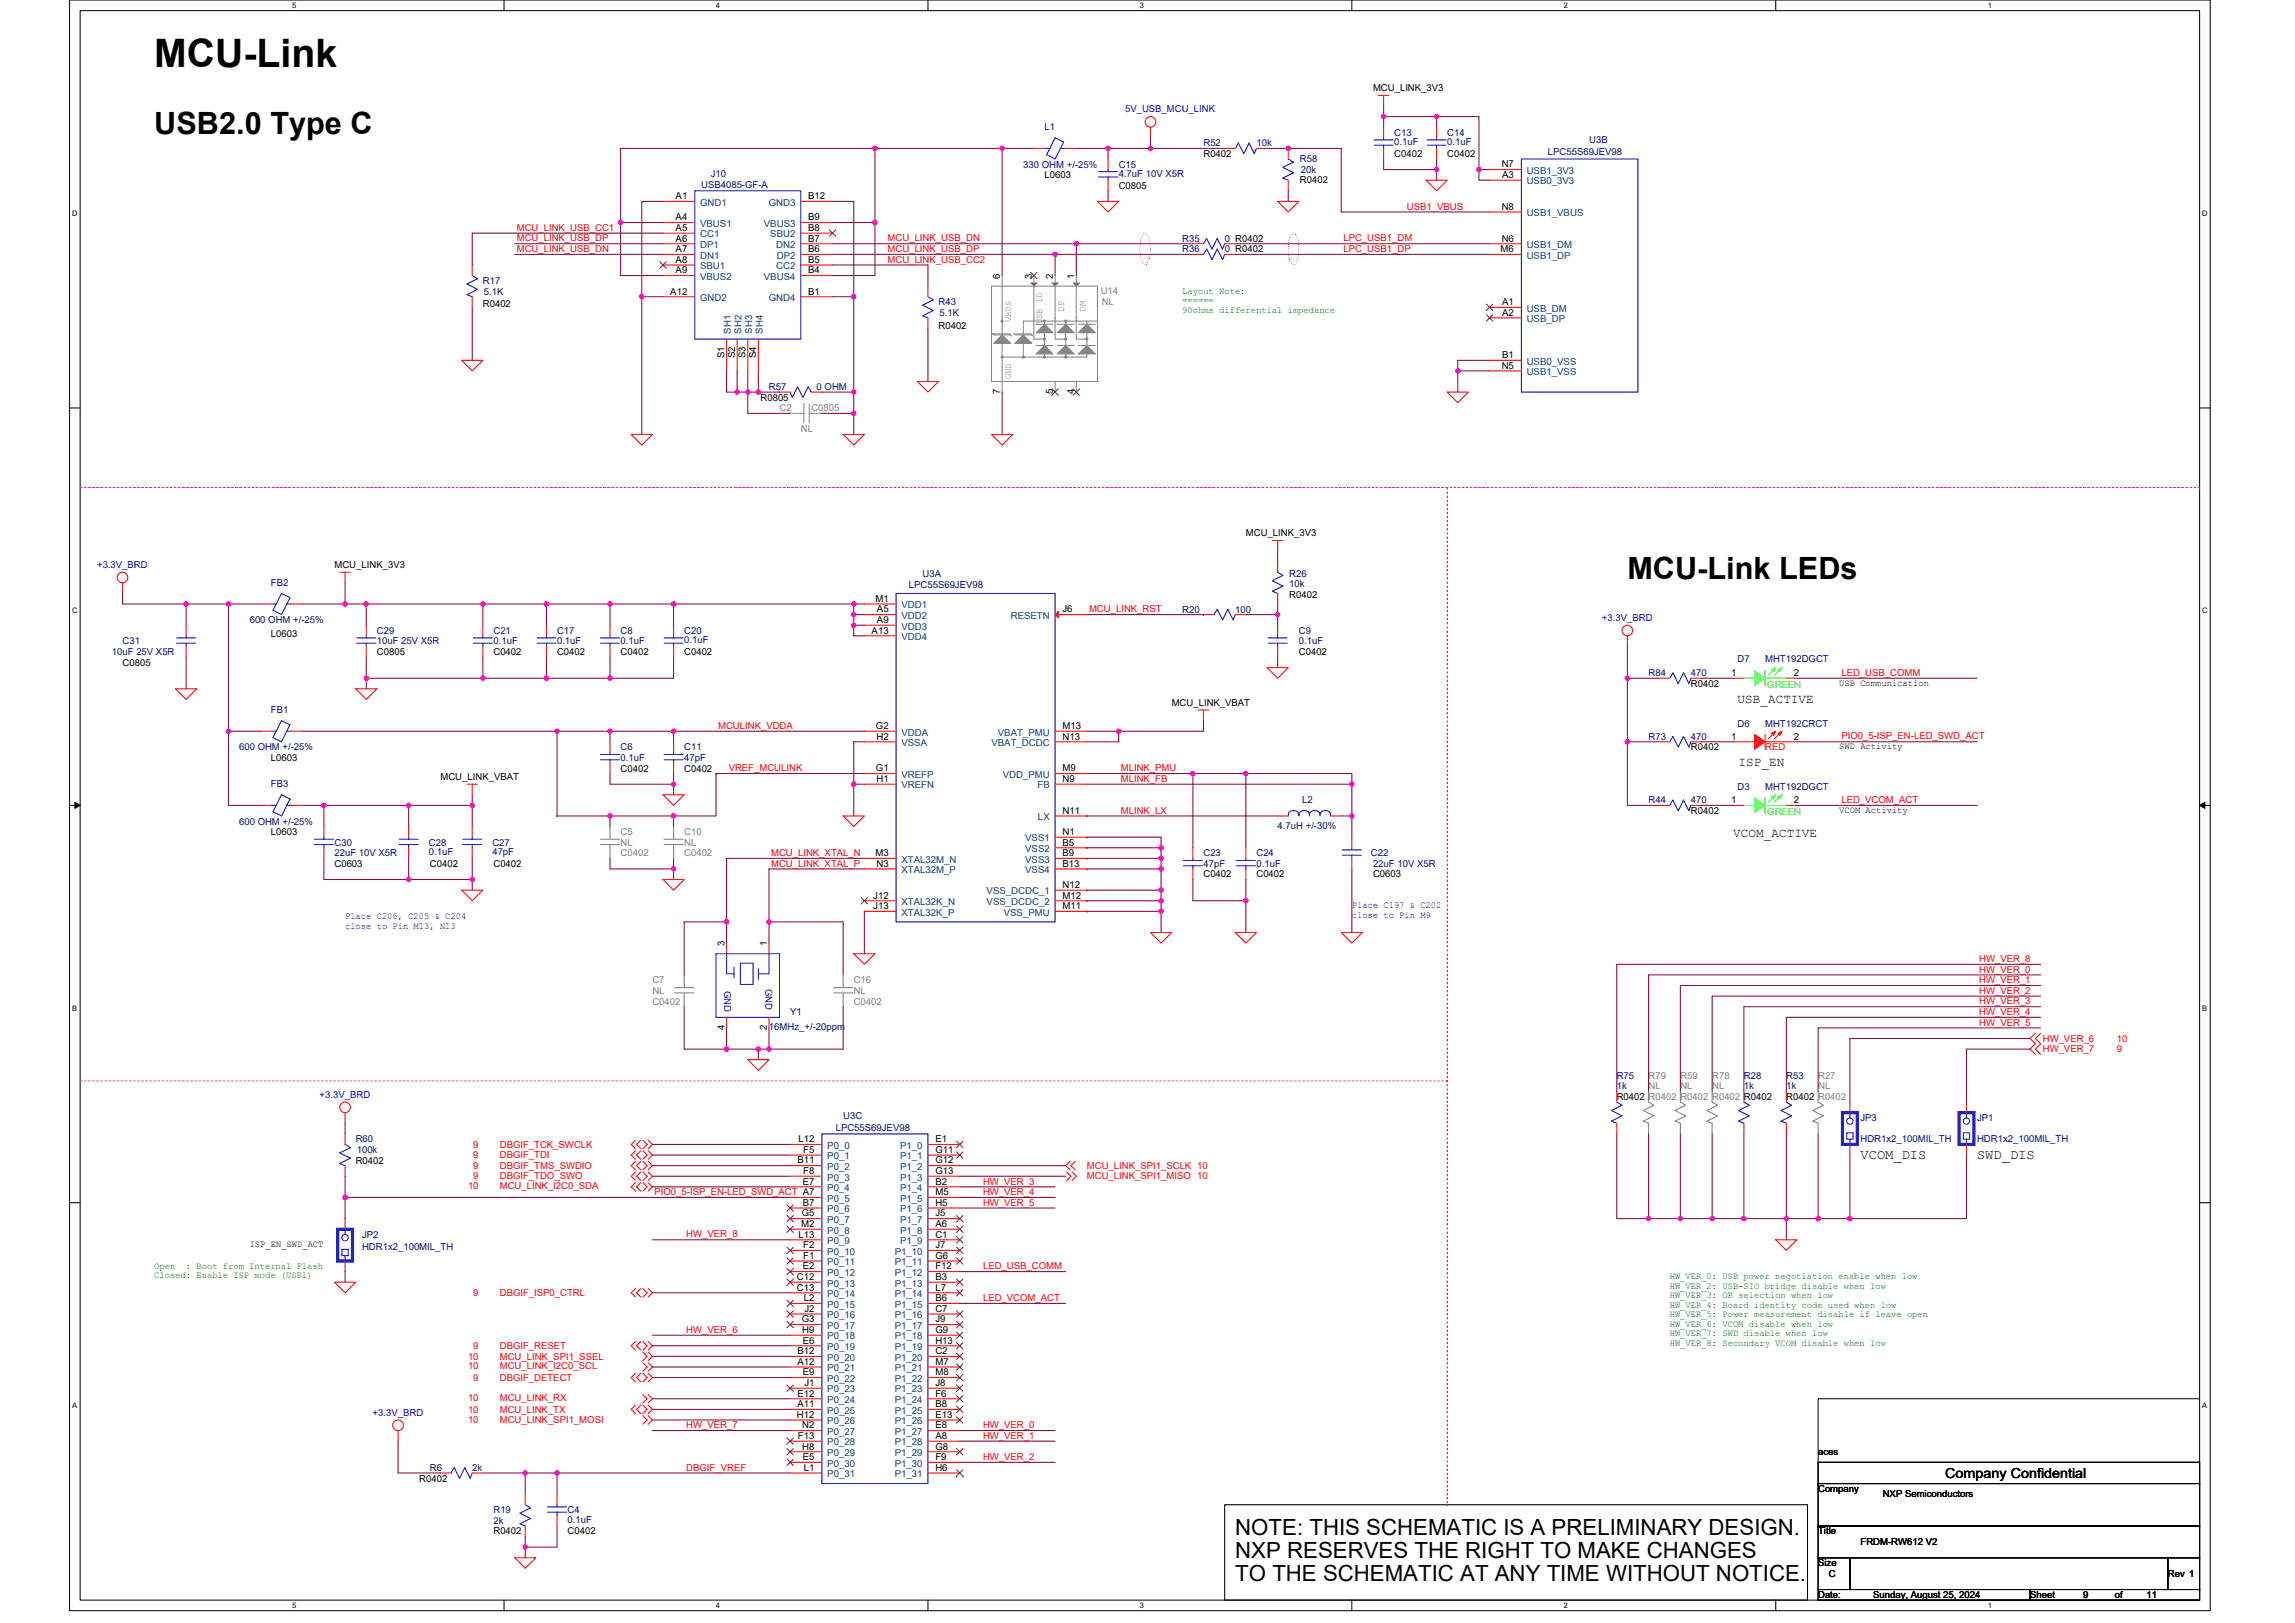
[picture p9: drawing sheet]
<svg xmlns="http://www.w3.org/2000/svg" width="594mm" height="420mm" viewBox="0 0 594 420" stroke-linecap="round" stroke-linejoin="round" font-family="sans-serif">
<defs><g id="words">
<text font-size="10.1" x="39.9" y="17.4">MCU-Link</text>
<g font-size="7.9">
<text x="39.9" y="34.6">USB2.0 Type C</text>
<text x="421.3" y="149.8">MCU-Link LEDs</text>
</g>
<g font-size="5.8">
<text x="319.8" y="397.5">NOTE: THIS SCHEMATIC IS A PRELIMINARY DESIGN.</text>
<text x="319.8" y="403.4">NXP RESERVES THE RIGHT TO MAKE CHANGES</text>
<text x="319.8" y="409.4">TO THE SCHEMATIC AT ANY TIME WITHOUT NOTICE.</text>
</g>
<g font-size="3.6">
<text x="481.6" y="300.1">VCOM_DIS</text>
<text x="511.8" y="300.1">SWD_DIS</text>
<text x="503.5" y="382.6">Company Confidential</text>
</g>
<g font-size="3.3">
<text x="449.8" y="181.9">USB_ACTIVE</text>
<text x="450.1" y="198.3">ISP_EN</text>
<text x="448.7" y="216.7">VCOM_ACTIVE</text>
</g>
<g font-size="2.5">
<text x="355.4" y="23.6">MCU_LINK_3V3</text>
<text x="311.5" y="40.6">R0402</text>
<text x="360.9" y="40.6">C0402</text>
<text x="374.6" y="40.6">C0402</text>
<text x="270.4" y="46.1">L0603</text>
<text x="336.5" y="47.5">R0402</text>
<text x="388.7" y="43.3">N7</text>
<text x="388.9" y="46.1">A3</text>
<text x="174.9" y="51.6">A1</text>
<text x="209.2" y="51.6">B12</text>
<text x="289.6" y="48.9">C0805</text>
<text x="174.9" y="57.1">A4</text>
<text x="174.9" y="59.8">A5</text>
<text x="209.2" y="59.8">B8</text>
<text x="209.2" y="57.1">B9</text>
<text x="388.7" y="54.3">N8</text>
<text x="174.9" y="62.5">A6</text>
<text x="174.9" y="65.3">A7</text>
<text x="209.2" y="65.3">B6</text>
<text x="209.2" y="62.5">B7</text>
<text x="388.4" y="65.3">M6</text>
<text x="388.7" y="62.5">N6</text>
<text x="174.9" y="68">A8</text>
<text x="174.9" y="70.8">A9</text>
<text x="209.2" y="70.8">B4</text>
<text x="209.2" y="68">B5</text>
<text x="173.5" y="76.3">A12</text>
<text x="209.2" y="76.3">B1</text>
<text x="258.8" y="72.2" transform="rotate(-90 258.8 72.2)">6</text>
<text x="267.1" y="72.2" transform="rotate(-90 267.1 72.2)">3</text>
<text x="272.6" y="72.2" transform="rotate(-90 272.6 72.2)">2</text>
<text x="278" y="72.2" transform="rotate(-90 278 72.2)">1</text>
<text x="125" y="79.6">R0402</text>
<text x="388.9" y="79">A1</text>
<text x="388.9" y="81.7">A2</text>
<text x="242.9" y="85.1">R0402</text>
<text x="187.5" y="92.8" transform="rotate(-90 187.5 92.8)">S1</text>
<text x="190.3" y="92.8" transform="rotate(-90 190.3 92.8)">S2</text>
<text x="193" y="92.8" transform="rotate(-90 193 92.8)">S3</text>
<text x="195.8" y="92.8" transform="rotate(-90 195.8 92.8)">S4</text>
<text x="388.7" y="95.5">N5</text>
<text x="388.9" y="92.7">B1</text>
<text x="196.9" y="103.7">R0805</text>
<text x="258.8" y="102.1" transform="rotate(-90 258.8 102.1)">7</text>
<text x="272.6" y="102.1" transform="rotate(-90 272.6 102.1)">5</text>
<text x="278" y="102.1" transform="rotate(-90 278 102.1)">4</text>
<text x="322.5" y="138.8">MCU_LINK_3V3</text>
<text x="86.6" y="147.1">MCU_LINK_3V3</text>
<text x="226.6" y="155.8">M1</text>
<text x="333.7" y="154.7">R0402</text>
<text x="227" y="158.5">A5</text>
<text x="227" y="161.3">A9</text>
<text x="275" y="158.5">J6</text>
<text x="70.1" y="164.9">L0603</text>
<text x="225.6" y="164">A13</text>
<text x="31.7" y="172.3">C0805</text>
<text x="97.6" y="169.6">C0805</text>
<text x="127.7" y="169.6">C0402</text>
<text x="144.2" y="169.6">C0402</text>
<text x="160.6" y="169.6">C0402</text>
<text x="177.1" y="169.6">C0402</text>
<text x="336.2" y="169.6">C0402</text>
<text x="437.7" y="177.8">R0402</text>
<text x="448.1" y="175">1</text>
<text x="464.3" y="175">2</text>
<text x="476.1" y="177.6">USB Communication</text>
<text x="303.3" y="182.7">MCU_LINK_VBAT</text>
<text x="226.7" y="188.7">G2</text>
<text x="226.9" y="191.5">H2</text>
<text x="275" y="188.7">M13</text>
<text x="275" y="191.5">N13</text>
<text x="448.1" y="191.5">1</text>
<text x="464.3" y="191.5">2</text>
<text x="70.1" y="197">L0603</text>
<text x="437.7" y="194.2">R0402</text>
<text x="476.1" y="194">SWD Activity</text>
<text x="114" y="201.9">MCU_LINK_VBAT</text>
<text x="160.6" y="199.7">C0402</text>
<text x="177.1" y="199.7">C0402</text>
<text x="226.7" y="199.7">G1</text>
<text x="226.9" y="202.4">H1</text>
<text x="275" y="202.4">N9</text>
<text x="275" y="199.7">M9</text>
<text x="448.1" y="207.9">1</text>
<text x="464.3" y="207.9">2</text>
<text x="275" y="210.7">N11</text>
<text x="437.7" y="210.7">R0402</text>
<text x="476.1" y="210.5">VCOM Activity</text>
<text x="70.1" y="216.2">L0603</text>
<text x="226.6" y="221.6">M3</text>
<text x="275" y="216.2">N1</text>
<text x="275" y="218.9">B5</text>
<text x="275" y="221.6">B9</text>
<text x="86.6" y="224.4">C0603</text>
<text x="111.3" y="224.4">C0402</text>
<text x="127.7" y="224.4">C0402</text>
<text x="226.9" y="224.4">N3</text>
<text x="275" y="224.4">B13</text>
<text x="311.5" y="227.2">C0402</text>
<text x="325.2" y="227.2">C0402</text>
<text x="355.4" y="227.2">C0603</text>
<text x="226" y="232.6">J12</text>
<text x="275" y="229.9">N12</text>
<text x="275" y="232.6">M12</text>
<text x="226" y="235.4">J13</text>
<text x="275" y="235.4">M11</text>
<text x="187.5" y="245" transform="rotate(-90 187.5 245)">3</text>
<text x="198.5" y="245" transform="rotate(-90 198.5 245)">1</text>
<text x="187.5" y="266.7" transform="rotate(-90 187.5 266.7)">4</text>
<text x="198.5" y="266.7" transform="rotate(-90 198.5 266.7)">2</text>
<text x="418.5" y="284.8">R0402</text>
<text x="451.4" y="284.8">R0402</text>
<text x="462.4" y="284.8">R0402</text>
<text x="206.7" y="295.7">L12</text>
<text x="207.9" y="298.5">F5</text>
<text x="242.1" y="295.7">E1</text>
<text x="242.1" y="298.5">G11</text>
<text x="92.1" y="301.2">R0402</text>
<text x="206.4" y="301.2">B11</text>
<text x="207.9" y="303.9">F8</text>
<text x="242.1" y="301.2">G12</text>
<text x="242.1" y="303.9">G13</text>
<text x="207.8" y="306.7">E7</text>
<text x="242.1" y="306.7">B2</text>
<text x="242.1" y="309.4">M5</text>
<text x="207.4" y="317.7">M2</text>
<text x="207.5" y="314.9">G5</text>
<text x="207.8" y="312.2">B7</text>
<text x="242.1" y="312.2">H5</text>
<text x="242.1" y="314.9">J5</text>
<text x="242.1" y="317.7">A6</text>
<text x="64.6" y="322.9">ISP_EN_SWD_ACT</text>
<text x="206.7" y="320.4">L13</text>
<text x="207.9" y="323.1">F2</text>
<text x="242.1" y="323.1">J7</text>
<text x="242.1" y="320.4">C1</text>
<text x="207.8" y="328.6">E2</text>
<text x="207.9" y="325.9">F1</text>
<text x="242.1" y="325.9">G6</text>
<text x="242.1" y="328.6">F12</text>
<text x="206.3" y="331.4">C12</text>
<text x="206.3" y="334.1">C13</text>
<text x="242.1" y="331.4">B3</text>
<text x="242.1" y="334.1">L7</text>
<text x="208.1" y="336.9">L2</text>
<text x="208.2" y="339.6">J2</text>
<text x="242.1" y="336.9">B6</text>
<text x="242.1" y="339.6">C7</text>
<text x="207.5" y="342.3">G3</text>
<text x="207.7" y="345.1">H9</text>
<text x="207.8" y="347.8">E6</text>
<text x="242.1" y="342.3">J9</text>
<text x="242.1" y="345.1">G9</text>
<text x="242.1" y="347.8">H13</text>
<text x="206.4" y="350.6">B12</text>
<text x="206.4" y="353.3">A12</text>
<text x="242.1" y="350.6">C2</text>
<text x="242.1" y="353.3">M7</text>
<text x="207.8" y="356.1">E9</text>
<text x="208.2" y="358.8">J1</text>
<text x="242.1" y="356.1">M8</text>
<text x="242.1" y="358.8">J8</text>
<text x="206.4" y="361.5">E12</text>
<text x="206.4" y="364.3">A11</text>
<text x="242.1" y="361.5">F6</text>
<text x="242.1" y="364.3">B8</text>
<text x="206.3" y="367">H12</text>
<text x="207.7" y="369.8">N2</text>
<text x="242.1" y="367">E13</text>
<text x="242.1" y="369.8">E8</text>
<text x="206.6" y="372.5">F13</text>
<text x="207.7" y="375.3">H8</text>
<text x="242.1" y="372.5">A8</text>
<text x="242.1" y="375.3">G8</text>
<text x="470.6" y="376.7">aces</text>
<text x="108.5" y="383.5">R0402</text>
<text x="207.8" y="378">E5</text>
<text x="208.1" y="380.8">L1</text>
<text x="242.1" y="378">F9</text>
<text x="242.1" y="380.8">H6</text>
<text x="470.6" y="386.3">Company</text>
<text x="487.4" y="387.6">NXP Semiconductors</text>
<text x="127.7" y="397.2">R0402</text>
<text x="146.9" y="397.2">C0402</text>
<text x="470.6" y="397.2">Title</text>
<text x="481.6" y="400">FRDM-RW612 V2</text>
<text x="470.6" y="405.5">Size</text>
<text x="470.6" y="413.7">Date:</text>
<text x="473.4" y="408.2">C</text>
<text x="484.9" y="413.7">Sunday, August 25, 2024</text>
<text x="525.5" y="413.7">Sheet</text>
<text x="539.2" y="413.7">9</text>
<text x="547.4" y="413.7">of</text>
<text x="555.7" y="413.7">11</text>
<text x="561.2" y="408.2">Rev 1</text>
</g>
<g font-size="2.5" fill="#00f">
<text x="291.2" y="29.1">5V_USB_MCU_LINK</text>
<text x="25.1" y="147.1">+3.3V_BRD</text>
<text x="414.7" y="160.8">+3.3V_BRD</text>
<text x="89.3" y="237.9">Place C206, C205 &amp; C204</text>
<text x="349.9" y="235.2">Place C197 &amp; C202</text>
<text x="349.9" y="237.6">close to Pin M9</text>
<text x="89.3" y="240.4">close to Pin M13, N13</text>
<text x="187.5" y="256.5" transform="rotate(90 187.5 256.5)">GND</text>
<text x="198.2" y="255.9" transform="rotate(90 198.2 255.9)">GND</text>
<text x="82.7" y="284.2">+3.3V_BRD</text>
<text x="96.5" y="366.5">+3.3V_BRD</text>
</g>
<g font-size="2.5" fill="#000080">
<text x="270.4" y="33.8">L1</text>
<text x="360.9" y="35.1">C13</text>
<text x="374.6" y="35.1">C14</text>
<text x="311.5" y="37.9">R52</text>
<text x="325.2" y="37.9">10k</text>
<text x="336.5" y="42">R58</text>
<text x="360.9" y="37.6">0.1uF</text>
<text x="374.6" y="37.6">0.1uF</text>
<text x="400.7" y="40.1">LPC55S69JEV98</text>
<text x="411.4" y="37.1">U3B</text>
<text x="184" y="45.8">J10</text>
<text x="264.9" y="43.4">330 OHM +/-25%</text>
<text x="289.6" y="43.4">C15</text>
<text x="289.6" y="45.8">4.7uF 10V X5R</text>
<text x="336.8" y="44.7">20k</text>
<text x="181.5" y="48.6">USB4085-GF-A</text>
<text x="306" y="62.6">R35</text>
<text x="306" y="65.3">R36</text>
<text x="317" y="62.6">0 R0402</text>
<text x="317" y="65.3">0 R0402</text>
<text x="125" y="73.5">R17</text>
<text x="125.3" y="76.3">5.1K</text>
<text x="242.9" y="79">R43</text>
<text x="243.2" y="81.8">5.1K</text>
<text x="199.1" y="101">R57</text>
<text x="211.4" y="101">0 OHM</text>
<text x="238.8" y="149.3">U3A</text>
<text x="333.7" y="149.3">R26</text>
<text x="70.1" y="151.7">FB2</text>
<text x="235.3" y="152.3">LPC55S69JEV98</text>
<text x="333.7" y="152">10k</text>
<text x="64.6" y="161.3">600 OHM +/-25%</text>
<text x="306" y="158.6">R20</text>
<text x="319.8" y="158.6">100</text>
<text x="31.7" y="166.8">C31</text>
<text x="97.6" y="164.1">C29</text>
<text x="97.6" y="166.8">10uF 25V X5R</text>
<text x="127.7" y="164.1">C21</text>
<text x="127.7" y="166.8">0.1uF</text>
<text x="144.2" y="164.1">C17</text>
<text x="144.2" y="166.8">0.1uF</text>
<text x="160.6" y="164.1">C8</text>
<text x="160.6" y="166.8">0.1uF</text>
<text x="177.1" y="164.1">C20</text>
<text x="177.1" y="166.5">0.1uF</text>
<text x="336.2" y="164.1">C9</text>
<text x="336.2" y="166.8">0.1uF</text>
<text x="29" y="169.6">10uF 25V X5R</text>
<text x="449.8" y="171.5">D7</text>
<text x="456.9" y="171.5">MHT192DGCT</text>
<text x="426.7" y="175">R84</text>
<text x="437.7" y="175">470</text>
<text x="70.1" y="184.6">FB1</text>
<text x="426.7" y="191.5">R73</text>
<text x="437.7" y="191.5">470</text>
<text x="449.8" y="188.2">D6</text>
<text x="456.9" y="188.2">MHT192CRCT</text>
<text x="61.9" y="194.2">600 OHM +/-25%</text>
<text x="160.6" y="194.2">C6</text>
<text x="160.6" y="197">0.1uF</text>
<text x="177.1" y="194.2">C11</text>
<text x="177.1" y="197">47pF</text>
<text x="70.1" y="203.8">FB3</text>
<text x="337" y="208">L2</text>
<text x="426.7" y="208">R44</text>
<text x="437.7" y="208">470</text>
<text x="449.8" y="204.4">D3</text>
<text x="456.9" y="204.4">MHT192DGCT</text>
<text x="61.9" y="213.4">600 OHM +/-25%</text>
<text x="330.7" y="214.5">4.7uH +/-30%</text>
<text x="86.6" y="218.9">C30</text>
<text x="86.6" y="221.7">22uF 10V X5R</text>
<text x="111" y="218.9">C28</text>
<text x="111" y="221.4">0.1uF</text>
<text x="127.5" y="218.9">C27</text>
<text x="127.5" y="221.4">47pF</text>
<text x="311.5" y="221.7">C23</text>
<text x="325.2" y="221.7">C24</text>
<text x="354.9" y="221.7">C22</text>
<text x="311.5" y="224.4">47pF</text>
<text x="325.2" y="224.4">0.1uF</text>
<text x="355.4" y="224.4">22uF 10V X5R</text>
<text x="204.5" y="262.8">Y1</text>
<text x="199.1" y="266.7">16MHz_+/-20ppm</text>
<text x="418.5" y="279.3">R75</text>
<text x="451.4" y="279.3">R28</text>
<text x="462.4" y="279.3">R53</text>
<text x="418.5" y="282">1k</text>
<text x="451.4" y="282">1k</text>
<text x="462.4" y="282">1k</text>
<text x="216.3" y="292.7">LPC55S69JEV98</text>
<text x="218.3" y="289.7">U3C</text>
<text x="481.6" y="290.3">JP3</text>
<text x="511.8" y="290.3">JP1</text>
<text x="92.1" y="295.7">R60</text>
<text x="92.3" y="298.5">100k</text>
<text x="481.6" y="295.7">HDR1x2_100MIL_TH</text>
<text x="511.8" y="295.7">HDR1x2_100MIL_TH</text>
<text x="93.7" y="320.4">JP2</text>
<text x="93.7" y="323.7">HDR1x2_100MIL_TH</text>
<text x="111.3" y="380.8">R6</text>
<text x="122.2" y="380.8">2k</text>
<text x="127.7" y="391.8">R19</text>
<text x="127.7" y="394.5">2k</text>
<text x="146.9" y="391.8">C4</text>
<text x="146.9" y="394.2">0.1uF</text>
</g>
<g font-size="2.5" fill="#004080">
<text x="395.2" y="45">USB1_3V3</text>
<text x="395.2" y="47.8">USB0_3V3</text>
<text x="181.2" y="53.2">GND1</text>
<text x="199" y="53.2">GND3</text>
<text x="181.2" y="58.7">VBUS1</text>
<text x="197.7" y="58.7">VBUS3</text>
<text x="395.2" y="56">USB1_VBUS</text>
<text x="181.2" y="61.5">CC1</text>
<text x="181.2" y="64.2">DP1</text>
<text x="199.4" y="61.5">SBU2</text>
<text x="200.9" y="64.2">DN2</text>
<text x="395.2" y="64.2">USB1_DM</text>
<text x="181.2" y="67">DN1</text>
<text x="181.2" y="69.7">SBU1</text>
<text x="200.9" y="69.7">CC2</text>
<text x="201.1" y="67">DP2</text>
<text x="395.2" y="67">USB1_DP</text>
<text x="181.2" y="72.4">VBUS2</text>
<text x="181.2" y="77.9">GND2</text>
<text x="197.7" y="72.4">VBUS4</text>
<text x="199" y="77.9">GND4</text>
<text x="395.2" y="80.7">USB_DM</text>
<text x="395.2" y="83.4">USB_DP</text>
<text x="189.2" y="86.4" transform="rotate(-90 189.2 86.4)">SH1</text>
<text x="192" y="86.4" transform="rotate(-90 192 86.4)">SH2</text>
<text x="194.7" y="86.4" transform="rotate(-90 194.7 86.4)">SH3</text>
<text x="197.5" y="86.4" transform="rotate(-90 197.5 86.4)">SH4</text>
<text x="395.2" y="94.4">USB0_VSS</text>
<text x="395.2" y="97.1">USB1_VSS</text>
<text x="233.3" y="157.5">VDD1</text>
<text x="233.3" y="160.2">VDD2</text>
<text x="261.6" y="160.2">RESETN</text>
<text x="233.3" y="163">VDD3</text>
<text x="233.3" y="165.7">VDD4</text>
<text x="233.3" y="190.4">VDDA</text>
<text x="258.3" y="190.4">VBAT_PMU</text>
<text x="233.3" y="193.1">VSSA</text>
<text x="256.6" y="193.1">VBAT_DCDC</text>
<text x="233.3" y="201.4">VREFP</text>
<text x="259.6" y="201.4">VDD_PMU</text>
<text x="233.3" y="204.1">VREFN</text>
<text x="268.6" y="204.1">FB</text>
<text x="268.7" y="212.3">LX</text>
<text x="265.4" y="217.8">VSS1</text>
<text x="265.4" y="220.6">VSS2</text>
<text x="233.3" y="223.3">XTAL32M_N</text>
<text x="233.3" y="226.1">XTAL32M_P</text>
<text x="265.4" y="226.1">VSS4</text>
<text x="265.4" y="223.3">VSS3</text>
<text x="255.4" y="231.6">VSS_DCDC_1</text>
<text x="233.3" y="234.3">XTAL32K_N</text>
<text x="233.3" y="237">XTAL32K_P</text>
<text x="255.4" y="234.3">VSS_DCDC_2</text>
<text x="259.8" y="237">VSS_PMU</text>
<text x="214.1" y="297.4">P0_0</text>
<text x="233" y="297.4">P1_0</text>
<text x="214.1" y="300.1">P0_1</text>
<text x="214.1" y="302.9">P0_2</text>
<text x="214.1" y="305.6">P0_3</text>
<text x="233" y="300.1">P1_1</text>
<text x="233" y="302.9">P1_2</text>
<text x="233" y="305.6">P1_3</text>
<text x="214.1" y="308.4">P0_4</text>
<text x="214.1" y="311.1">P0_5</text>
<text x="233" y="308.4">P1_4</text>
<text x="233" y="311.1">P1_5</text>
<text x="214.1" y="313.8">P0_6</text>
<text x="214.1" y="316.6">P0_7</text>
<text x="233" y="313.8">P1_6</text>
<text x="233" y="316.6">P1_7</text>
<text x="214.1" y="319.3">P0_8</text>
<text x="214.1" y="322.1">P0_9</text>
<text x="233" y="319.3">P1_8</text>
<text x="233" y="322.1">P1_9</text>
<text x="214.1" y="324.8">P0_10</text>
<text x="214.1" y="327.6">P0_11</text>
<text x="231.6" y="324.8">P1_10</text>
<text x="231.6" y="327.6">P1_11</text>
<text x="214.1" y="330.3">P0_12</text>
<text x="214.1" y="333">P0_13</text>
<text x="214.1" y="335.8">P0_14</text>
<text x="231.6" y="330.3">P1_12</text>
<text x="231.6" y="333">P1_13</text>
<text x="231.6" y="335.8">P1_14</text>
<text x="214.1" y="338.5">P0_15</text>
<text x="214.1" y="341.3">P0_16</text>
<text x="231.6" y="338.5">P1_15</text>
<text x="231.6" y="341.3">P1_16</text>
<text x="214.1" y="344">P0_17</text>
<text x="214.1" y="346.8">P0_18</text>
<text x="231.6" y="344">P1_17</text>
<text x="231.6" y="346.8">P1_18</text>
<text x="214.1" y="349.5">P0_19</text>
<text x="214.1" y="352.2">P0_20</text>
<text x="231.6" y="349.5">P1_19</text>
<text x="231.6" y="352.2">P1_20</text>
<text x="214.1" y="355">P0_21</text>
<text x="214.1" y="357.7">P0_22</text>
<text x="231.6" y="355">P1_21</text>
<text x="231.6" y="357.7">P1_22</text>
<text x="214.1" y="360.5">P0_23</text>
<text x="214.1" y="363.2">P0_24</text>
<text x="214.1" y="366">P0_25</text>
<text x="231.6" y="360.5">P1_23</text>
<text x="231.6" y="363.2">P1_24</text>
<text x="231.6" y="366">P1_25</text>
<text x="214.1" y="368.7">P0_26</text>
<text x="214.1" y="371.5">P0_27</text>
<text x="231.6" y="368.7">P1_26</text>
<text x="231.6" y="371.5">P1_27</text>
<text x="214.1" y="374.2">P0_28</text>
<text x="214.1" y="376.9">P0_29</text>
<text x="231.6" y="374.2">P1_28</text>
<text x="231.6" y="376.9">P1_29</text>
<text x="214.1" y="379.7">P0_30</text>
<text x="214.1" y="382.4">P0_31</text>
<text x="231.6" y="379.7">P1_30</text>
<text x="231.6" y="382.4">P1_31</text>
</g>
<g font-size="2.5" fill="#f00">
<text x="133.8" y="59.8">MCU_LINK_USB_CC1</text>
<text x="364.2" y="54.3">USB1_VBUS</text>
<text x="133.8" y="62.5">MCU_LINK_USB_DP</text>
<text x="133.8" y="65.2">MCU_LINK_USB_DN</text>
<text x="229.8" y="62.5">MCU_LINK_USB_DN</text>
<text x="229.8" y="65.2">MCU_LINK_USB_DP</text>
<text x="347.7" y="62.5">LPC_USB1_DM</text>
<text x="347.7" y="65.2">LPC_USB1_DP</text>
<text x="229.8" y="68">MCU_LINK_USB_CC2</text>
<text x="281.9" y="158.5">MCU_LINK_RST</text>
<text x="476.7" y="175">LED_USB_COMM</text>
<text x="185.9" y="188.7">MCULINK_VDDA</text>
<text x="476.7" y="191.4">PIO0_5-ISP_EN-LED_SWD_ACT</text>
<text x="456.9" y="194.2">RED</text>
<text x="188.6" y="199.7">VREF_MCULINK</text>
<text x="290.1" y="199.7">MLINK_PMU</text>
<text x="290.1" y="202.4">MLINK_FB</text>
<text x="476.7" y="207.9">LED_VCOM_ACT</text>
<text x="290.1" y="210.6">MLINK_LX</text>
<text x="199.6" y="221.6">MCU_LINK_XTAL_N</text>
<text x="199.6" y="224.3">MCU_LINK_XTAL_P</text>
<text x="512.3" y="249">HW_VER_8</text>
<text x="512.3" y="251.8">HW_VER_0</text>
<text x="512.3" y="254.5">HW_VER_1</text>
<text x="512.3" y="257.3">HW_VER_2</text>
<text x="512.3" y="260">HW_VER_3</text>
<text x="512.3" y="262.8">HW_VER_4</text>
<text x="512.3" y="265.5">HW_VER_5</text>
<text x="528.8" y="269.7">HW_VER_6</text>
<text x="548" y="269.7">10</text>
<text x="528.8" y="272.4">HW_VER_7</text>
<text x="548" y="272.4">9</text>
<text x="122.5" y="297.1">9</text>
<text x="122.5" y="299.9">9</text>
<text x="129.4" y="297.1">DBGIF_TCK_SWCLK</text>
<text x="129.4" y="299.9">DBGIF_TDI</text>
<text x="122.5" y="302.6">9</text>
<text x="122.5" y="305.3">9</text>
<text x="129.4" y="302.6">DBGIF_TMS_SWDIO</text>
<text x="129.4" y="305.3">DBGIF_TDO_SWO</text>
<text x="281.4" y="302.6">MCU_LINK_SPI1_SCLK 10</text>
<text x="281.4" y="305.3">MCU_LINK_SPI1_MISO 10</text>
<text x="121.2" y="307.8">10</text>
<text x="129.4" y="307.8">MCU_LINK_I2C0_SDA</text>
<text x="169.4" y="309.4">PIO0_5-ISP_EN-LED_SWD_ACT A7</text>
<text x="254.5" y="306.6">HW_VER_3</text>
<text x="254.5" y="309.4">HW_VER_4</text>
<text x="254.5" y="312.1">HW_VER_5</text>
<text x="177.7" y="320.4">HW_VER_8</text>
<text x="254.5" y="328.6">LED_USB_COMM</text>
<text x="122.5" y="335.5">9</text>
<text x="129.4" y="335.5">DBGIF_ISP0_CTRL</text>
<text x="254.5" y="336.8">LED_VCOM_ACT</text>
<text x="177.7" y="345">HW_VER_6</text>
<text x="121.2" y="352">10</text>
<text x="122.5" y="349.2">9</text>
<text x="129.4" y="349.2">DBGIF_RESET</text>
<text x="129.4" y="352">MCU_LINK_SPI1_SSEL</text>
<text x="121.2" y="354.4">10</text>
<text x="122.5" y="357.5">9</text>
<text x="129.4" y="354.4">MCU_LINK_I2C0_SCL</text>
<text x="129.4" y="357.5">DBGIF_DETECT</text>
<text x="121.2" y="362.7">10</text>
<text x="121.2" y="365.7">10</text>
<text x="129.4" y="362.7">MCU_LINK_RX</text>
<text x="129.4" y="365.7">MCU_LINK_TX</text>
<text x="121.2" y="368.4">10</text>
<text x="129.4" y="368.4">MCU_LINK_SPI1_MOSI</text>
<text x="177.7" y="369.7">HW_VER_7</text>
<text x="254.5" y="369.7">HW_VER_0</text>
<text x="254.5" y="372.5">HW_VER_1</text>
<text x="254.5" y="378">HW_VER_2</text>
<text x="177.7" y="380.7">DBGIF_VREF</text>
</g>
<g font-size="2.5" fill="#808080">
<text x="284.9" y="76">U14</text>
<text x="261.8" y="83.4" transform="rotate(-90 261.8 83.4)">VBUS</text>
<text x="269.7" y="83.9" transform="rotate(-90 269.7 83.9)">USB ID</text>
<text x="275.5" y="80.7" transform="rotate(-90 275.5 80.7)">DP</text>
<text x="281" y="80.7" transform="rotate(-90 281 80.7)">DM</text>
<text x="285.2" y="79">NL</text>
<text x="261.8" y="98.2" transform="rotate(-90 261.8 98.2)">GND</text>
<text x="201.8" y="106.5">C2</text>
<text x="210" y="106.5">C0805</text>
<text x="207.3" y="112">NL</text>
<text x="160.6" y="216.2">C5</text>
<text x="160.6" y="218.9">NL</text>
<text x="160.6" y="221.7">C0402</text>
<text x="177.1" y="216.2">C10</text>
<text x="177.1" y="218.9">NL</text>
<text x="177.1" y="221.7">C0402</text>
<text x="168.9" y="254.6">C7</text>
<text x="168.9" y="257.3">NL</text>
<text x="221" y="254.6">C16</text>
<text x="221" y="257.3">NL</text>
<text x="168.9" y="260.1">C0402</text>
<text x="221" y="260.1">C0402</text>
<text x="426.7" y="279.3">R79</text>
<text x="435" y="279.3">R59</text>
<text x="443.2" y="279.3">R78</text>
<text x="470.6" y="279.3">R27</text>
<text x="426.7" y="284.8">R0402</text>
<text x="426.7" y="282">NL</text>
<text x="435" y="284.8">R0402</text>
<text x="435" y="282">NL</text>
<text x="443.2" y="284.8">R0402</text>
<text x="443.2" y="282">NL</text>
<text x="470.6" y="284.8">R0402</text>
<text x="470.6" y="282">NL</text>
</g>
<g font-size="2.5" fill="#008000">
<text x="306" y="76.1">Layout Note:</text>
<text x="306" y="78.5">======</text>
<text x="306" y="81">90ohms differential impedance</text>
<text x="39.9" y="328.4">Open</text>
<text x="48.1" y="328.4">: Boot from Internal Flash</text>
<text x="39.9" y="330.9">Closed: Enable ISP mode (USB1)</text>
<text x="432.2" y="331.2">HW_VER_0: USB power negotiation enable when low</text>
<text x="432.2" y="333.6">HW_VER_2: USB-SIO bridge disable when low</text>
<text x="432.2" y="336.1">HW_VER_3: OB selection when low</text>
<text x="432.2" y="338.6">HW_VER_4: Board identity code used when low</text>
<text x="432.2" y="341">HW_VER_5: Power measurement disable if leave open</text>
<text x="432.2" y="343.5">HW_VER_6: VCOM disable when low</text>
<text x="432.2" y="346">HW_VER_7: SWD disable when low</text>
<text x="432.2" y="348.4">HW_VER_8: Secondary VCOM disable when low</text>
</g>
<g font-size="2.5" fill="#0f0">
<text x="457.5" y="178.1">GREEN</text>
<text x="457.5" y="211">GREEN</text>
</g>
<g font-size="2">
<text x="75.6" y="2.1">5</text>
<text x="185.3" y="2.1">4</text>
<text x="295.1" y="2.1">3</text>
<text x="404.8" y="2.1">2</text>
<text x="514.5" y="2.1">1</text>
<text x="18.7" y="55.9">D</text>
<text x="570.1" y="55.9">D</text>
<text x="18.7" y="158.8">C</text>
<text x="570.1" y="158.8">C</text>
<text x="18.7" y="261.7">B</text>
<text x="570.1" y="261.7">B</text>
<text x="18.7" y="364.6">A</text>
<text x="570.1" y="364.6">A</text>
<text x="75.6" y="416.3">5</text>
<text x="185.3" y="416.3">4</text>
<text x="295.1" y="416.3">3</text>
<text x="404.8" y="416.3">2</text>
<text x="514.5" y="416.3">1</text>
</g>
</g></defs>
<path d="M18 0h554.1v417h-554.1zM20.7 2.8h548.7v411.4h-548.7z" fill="none" stroke="#000" stroke-width=".26"/>
<g fill="#fff">
<path d="M75.6 .3h1.1v2.2h-1.1z"/>
<path d="M75.6 414.5h1.1v2.2h-1.1z"/>
</g>
<path d="M130.5 0v2.8M130.5 414.2v2.8" fill="none" stroke="#000" stroke-width=".26"/>
<g fill="#fff">
<path d="M185.3 .3h1.1v2.2h-1.1z"/>
<path d="M185.3 414.5h1.1v2.2h-1.1z"/>
</g>
<path d="M240.2 0v2.8M240.2 414.2v2.8" fill="none" stroke="#000" stroke-width=".26"/>
<g fill="#fff">
<path d="M295.1 .3h1.1v2.2h-1.1z"/>
<path d="M295.1 414.5h1.1v2.2h-1.1z"/>
</g>
<path d="M349.9 0v2.8M349.9 414.2v2.8" fill="none" stroke="#000" stroke-width=".26"/>
<g fill="#fff">
<path d="M404.8 .3h1.1v2.2h-1.1z"/>
<path d="M404.8 414.5h1.1v2.2h-1.1z"/>
</g>
<path d="M459.7 0v2.8M459.7 414.2v2.8" fill="none" stroke="#000" stroke-width=".26"/>
<g fill="#fff">
<path d="M514.5 .3h1.1v2.2h-1.1z"/>
<path d="M514.5 414.5h1.1v2.2h-1.1z"/>
<path d="M18.7 54.2h1.4v2.2h-1.4z"/>
<path d="M570.1 54.2h1.4v2.2h-1.4z"/>
<path d="M18.7 157.1h1.4v2.1h-1.4z"/>
<path d="M570.1 157.1h1.4v2.1h-1.4z"/>
</g>
<path d="M18 105.6h2.7M569.4 105.6h2.7" fill="none" stroke="#000" stroke-width=".26"/>
<g fill="#fff">
<path d="M18.7 259.9h1.3v2.2h-1.3z"/>
<path d="M570.1 259.9h1.3v2.2h-1.3z"/>
</g>
<path d="M18 208.5h2.7M19.4 207.7l1.3 .8-1.3 .8zM569.4 208.5l1.4-.8v1.6zM569.4 208.5h2.7" fill="none" stroke="#000" stroke-width=".26"/>
<path d="M19.4 207.7l1.3 .8-1.3 .8zM569.4 208.5l1.4-.8v1.6z" fill="#000"/>
<g fill="#fff">
<path d="M18.7 362.8h1.3v2.2h-1.3z"/>
<path d="M570.1 362.8h1.3v2.2h-1.3z"/>
</g>
<path d="M18 311.4h2.7M569.4 311.4h2.7M470.6 378.6h98.8v5.5h-98.8zM569.4 362.1h-98.8v16.5M317 389.5h150.9v24.7h-150.9zM470.6 384.1h98.8v10.9h-98.8zM470.6 395h98.8v8.3h-98.8zM470.6 403.3h8.3v8.2h-8.3zM470.6 411.5h54.9v2.7h-54.9zM478.9 403.3h82.3v8.2h-82.3zM525.5 411.5h43.9v2.7h-43.9zM561.2 403.3h8.2v8.2h-8.2z" fill="none" stroke="#000" stroke-width=".26"/>
<path d="M20.7 126.2h548.7M374.6 126.2v263.3M569.4 126.2h.1M20.7 279.8h353.9M374.6 279.8h.1M374.6 389.5h.1" fill="none" stroke="#f0f" stroke-width=".26" stroke-dasharray=".5 .5"/>
<path d="M296.1 60.5l.3-.1a3.3 3.3 0 0 1 1.4 3.1l-.1 2.8a2.74 2.74 0 0 1-1.3 2.3 3.3 3.3 0 0 1-1.3-3.2l.1-2.7a3.5 3.5 0 0 1 .9-2.2zM334.5 60.5l.3-.1a3.3 3.3 0 0 1 1.4 3.1l-.1 2.8a2.74 2.74 0 0 1-1.3 2.3 3.3 3.3 0 0 1-1.3-3.2l.1-2.7a3.5 3.5 0 0 1 .9-2.2z" fill="none" stroke="#f0f" stroke-width=".26" stroke-dasharray="0 .5"/>
<g fill="none" stroke="#f00" stroke-width=".26">
<path d="M267.6 38.4h2.8M275.9 38.4h2.7M297.8 32.9v2.8M317 38.4h2.8M325.2 38.4h2.8M333.5 38.4v2.8M356.8 24.7h2.7M358.2 24.7v2.7M358.2 32.9v2.8M358.2 38.4v2.8M171.6 52.1h8.3M171.6 57.6h8.3"/>
<path d="M207.3 52.1h8.2M207.3 57.6h8.2M284.1 52.1h5.5l-2.8 2.8zM330.7 52.1h5.5l-2.7 2.8zM333.5 46.6v2.8M369.1 46.6h5.5l-2.7 2.8zM385.6 43.9h8.2M385.6 46.6h8.2M385.6 54.9h8.2M122.2 68.6v2.7M122.2 76.8v2.8M171.6 60.4h8.3"/>
<path d="M171.6 63.1h8.3M171.6 65.8h8.3M171.6 68.6h8.3M171.6 71.3h8.3M171.6 76.8h8.3M207.3 60.4h8.2M207.3 63.1h8.2M207.3 65.8h8.2M207.3 68.6h8.2M207.3 71.3h8.2M207.3 76.8h8.2M240.2 74.1v2.7"/>
<path d="M308.8 63.1h2.7M308.8 65.8h2.7M317 63.1h2.8M317 65.8h2.8M385.6 63.1h8.2M385.6 65.8h8.2M385.6 79.6h8.2M119.5 93.3h5.5l-2.8 2.7zM188.1 87.8v8.2M190.8 87.8v8.2M193.6 87.8v8.2M196.3 87.8v8.2"/>
<path d="M237.5 98.8h5.4l-2.7 2.7zM240.2 82.3v2.7M385.6 82.3h8.2M385.6 93.3h8.2M385.6 96h8.2M163.4 112.5h5.5l-2.8 2.7zM201.8 101.5h2.7M210 101.5h2.8M218.3 112.5h5.4l-2.7 2.7zM256.7 112.5h5.5l-2.8 2.7zM374.6 101.5h5.5l-2.7 2.7zM329.4 139.9h2.7"/>
<path d="M330.7 139.9v2.8M31.7 150.9v2.7M88 148.1h2.7M89.3 148.1v2.8M223.7 156.4h8.3M223.7 159.1h8.3M273.1 159.1h8.3M311.5 159.1h2.8M319.8 159.1h2.7M330.7 145.4v2.7M330.7 153.6v2.8M45.4 178.3h5.5l-2.7 2.8z"/>
<path d="M48.2 161.9v2.7M48.2 167.3v2.8M92.1 178.3h5.5l-2.8 2.8zM94.8 161.9v2.7M94.8 167.3v2.8M141.5 161.9v2.7M141.5 167.3v2.8M157.9 161.9v2.7M157.9 167.3v2.8M174.4 161.9v2.7M174.4 167.3v2.8M223.7 161.9h8.3"/>
<path d="M223.7 164.6h8.3M328 172.8h5.5l-2.8 2.8zM330.7 161.9v2.7M330.7 167.3v2.8M421.3 164.6v2.7M429.5 175.6h2.7M437.7 175.6h2.8M448.7 175.6h2.7M462.4 175.6h2.7M67.4 189.3h2.7M75.6 189.3h2.8M157.9 192v2.8"/>
<path d="M157.9 197.5v2.8M174.4 192v2.8M174.4 197.5v2.8M223.7 189.3h8.3M223.7 192h8.3M273.1 189.3h8.3M273.1 192h8.3M310.2 183.8h2.7M311.5 183.8v2.7M429.5 192h2.7M437.7 192h2.8M67.4 208.5h2.7"/>
<path d="M75.6 208.5h2.8M83.8 214v2.7M83.8 219.5v2.7M105.8 214v2.7M105.8 219.5v2.7M120.9 203h2.7M122.2 203v2.8M171.6 205.8h5.5l-2.7 2.7zM218.3 211.2h5.4l-2.7 2.8zM223.7 200.3h8.3M223.7 203h8.3M273.1 200.3h8.3"/>
<path d="M273.1 203h8.3M273.1 211.2h8.3M273.1 216.7h8.3M273.1 219.5h8.3M308.8 219.5v2.7M322.5 219.5v2.7M429.5 208.5h2.7M437.7 208.5h2.8M448.7 208.5h2.7M462.4 208.5h2.7M119.5 230.4h5.5l-2.8 2.8zM171.6 227.7h5.5l-2.7 2.7z"/>
<path d="M223.7 222.2h8.3M223.7 224.9h8.3M223.7 233.2h8.3M223.7 235.9h8.3M273.1 230.4h8.3M273.1 233.2h8.3M273.1 224.9h8.3M273.1 222.2h8.3M273.1 235.9h8.3M308.8 224.9v2.8M322.5 224.9v2.8M221 246.9h5.5l-2.8 2.7z"/>
<path d="M297.8 241.4h5.5l-2.8 2.8zM319.8 241.4h5.4l-2.7 2.8zM347.2 241.4h5.5l-2.8 2.8zM193.6 274.3h5.5l-2.8 2.8zM526.9 267.5l-1.4 1.3 1.4 1.4-1.4 1.4 1.4 1.4M528.2 267.5l-1.3 1.3 1.3 1.4-1.3 1.4 1.3 1.4M89.3 288v2.8M89.3 293.5v2.8M164.5 295.2l-1.1 1.1 1.1 1.1M164.5 297.9l-1.1 1.1 1.1 1.1M165.9 295.2l-1.1 1.1 1.1 1.1M165.9 297.9l-1.1 1.1 1.1 1.1"/>
<path d="M166.4 295.2l1.1 1.1-1.1 1.1M166.4 297.9l1.1 1.1-1.1 1.1M167.8 295.2l1.1 1.1-1.1 1.1M167.8 297.9l1.1 1.1-1.1 1.1M204.5 296.3h8.3M204.5 299h8.3M240.2 296.3h8.2M240.2 299h8.2M418.5 282.6v2.7M418.5 290.8v2.7M462.4 282.6v2.7M462.4 290.8v2.7"/>
<path d="M478.9 296.3v2.7M478.9 285.3v2.7M509 296.3v2.7M509 285.3v2.7M89.3 315.5v2.7M89.3 301.8v2.7M164.5 306.2l-1.1 1 1.1 1.1M164.5 300.7l-1.1 1.1 1.1 1.1M164.5 303.4l-1.1 1.1 1.1 1.1M165.9 300.7l-1.1 1.1 1.1 1.1M165.9 303.4l-1.1 1.1 1.1 1.1M165.9 306.2l-1.1 1 1.1 1.1"/>
<path d="M166.4 300.7l1.1 1.1-1.1 1.1M166.4 303.4l1.1 1.1-1.1 1.1M166.4 306.2l1.1 1-1.1 1.1M167.8 300.7l1.1 1.1-1.1 1.1M167.8 303.4l1.1 1.1-1.1 1.1M167.8 306.2l1.1 1-1.1 1.1M204.5 301.8h8.3M204.5 304.5h8.3M204.5 307.2h8.3M204.5 310h8.3M204.5 312.7h8.3M204.5 315.5h8.3"/>
<path d="M204.5 318.2h8.3M240.2 301.8h8.2M240.2 304.5h8.2M240.2 307.2h8.2M240.2 310h8.2M240.2 312.7h8.2M240.2 315.5h8.2M240.2 318.2h8.2M276.1 303.4l1.1 1.1-1.1 1.1M277 300.7l-1.1 1.1 1.1 1.1M277.5 303.4l1.1 1.1-1.1 1.1M278.3 300.7l-1.1 1.1 1.1 1.1"/>
<path d="M86.6 331.9h5.5l-2.8 2.8zM89.3 326.5v2.7M164.5 333.6l-1.1 1.1 1.1 1.1M165.9 333.6l-1.1 1.1 1.1 1.1M166.4 333.6l1.1 1.1-1.1 1.1M167.8 333.6l1.1 1.1-1.1 1.1M204.5 321h8.3M204.5 323.7h8.3M204.5 326.5h8.3M204.5 329.2h8.3M204.5 331.9h8.3M204.5 334.7h8.3"/>
<path d="M204.5 337.4h8.3M240.2 321h8.2M240.2 323.7h8.2M240.2 326.5h8.2M240.2 329.2h8.2M240.2 331.9h8.2M240.2 334.7h8.2M240.2 337.4h8.2M459.7 321h5.4l-2.7 2.7zM164.5 347.3l-1.1 1.1 1.1 1.1M164.5 355.5l-1.1 1.1 1.1 1.1M165.9 347.3l-1.1 1.1 1.1 1.1"/>
<path d="M165.9 355.5l-1.1 1.1 1.1 1.1M166.4 347.3l1.1 1.1-1.1 1.1M166.4 350l1.1 1.1-1.1 1.1M166.4 352.8l1.1 1.1-1.1 1.1M166.4 355.5l1.1 1.1-1.1 1.1M167.8 347.3l1.1 1.1-1.1 1.1M167.8 350l1.1 1.1-1.1 1.1M167.8 352.8l1.1 1.1-1.1 1.1M167.8 355.5l1.1 1.1-1.1 1.1M204.5 340.2h8.3M204.5 342.9h8.3M204.5 345.7h8.3"/>
<path d="M204.5 348.4h8.3M204.5 351.1h8.3M204.5 353.9h8.3M204.5 356.6h8.3M204.5 359.4h8.3M240.2 340.2h8.2M240.2 342.9h8.2M240.2 345.7h8.2M240.2 348.4h8.2M240.2 351.1h8.2M240.2 353.9h8.2M240.2 356.6h8.2"/>
<path d="M240.2 359.4h8.2M103 370.3v2.8M164.5 363.8l-1.1 1 1.1 1.2M165.9 363.8l-1.1 1 1.1 1.2M166.4 361l1.1 1.1-1.1 1.1M166.4 363.8l1.1 1-1.1 1.2M166.4 366.5l1.1 1.1-1.1 1.1M167.8 361l1.1 1.1-1.1 1.1M167.8 363.8l1.1 1-1.1 1.2M167.8 366.5l1.1 1.1-1.1 1.1M204.5 362.1h8.3M204.5 364.8h8.3"/>
<path d="M204.5 367.6h8.3M204.5 370.3h8.3M204.5 373.1h8.3M204.5 375.8h8.3M204.5 378.6h8.3M240.2 362.1h8.2M240.2 364.8h8.2M240.2 367.6h8.2M240.2 370.3h8.2M240.2 373.1h8.2M240.2 375.8h8.2M240.2 378.6h8.2"/>
<path d="M136 386.8v2.7M136 395v2.8M204.5 381.3h8.3M240.2 381.3h8.2M133.2 403.3h5.5l-2.7 2.7z"/>
<circle cx="297.8" cy="31.5" r="1.37"/>
<circle cx="31.7" cy="149.5" r="1.37"/>
<circle cx="421.3" cy="163.2" r="1.37"/>
<circle cx="89.3" cy="286.7" r="1.37"/>
<circle cx="103" cy="369" r="1.37"/>
</g>
<g fill="none" stroke="#00f" stroke-width=".26">
<path d="M270.4 38.4h1.4M273.1 35.7l2.2 1.1-2.2 4.4-2.2-1.1zM274.5 38.4h1.4M325.2 38.4l-.5 1.4-1.4-2.8-1.4 2.8-1.3-2.8-.8 1.4M355.7 37.6h4.9M355.7 36.2h4.9M358.2 35.7v.5M358.2 37.6v.8M179.9 49.4h27.4v38.4h-27.4zM333.5 41.2l1.3 .8-2.7 1.3 2.7 1.4-2.7 1.4 1.4 .5M393.8 41.2h30.2v60.3h-30.2zM122.2 71.3l1.4 .9-2.7 1.3 2.7 1.4-2.7 1.4 1.3 .5"/>
<path d="M240.2 76.8l1.4 .8-2.8 1.4 2.8 1.4-2.8 1.4 1.4 .5M311.5 63.1l.8-1.4 1.4 2.8 1.4-2.8 1.4 2.8 .5-1.4M311.5 65.8l.8-1.3 1.4 2.7 1.4-2.7 1.4 2.7 .5-1.4M204.5 101.5l.6 1.4 1.4-2.8 1.3 2.8 1.4-2.8 .8 1.4M232 153.6h41.1v85.1h-41.1zM319.8 159.1l-.6 1.4-1.4-2.8-1.3 2.8-1.4-2.8-.8 1.4M330.7 148.1l1.4 .9-2.7 1.3 2.7 1.4-2.7 1.4 1.3 .5M45.7 166.5h4.9M45.7 165.2h4.9M48.2 164.6v.6M48.2 166.5v.8M92.3 166.5h5"/>
<path d="M92.3 165.2h5M94.8 164.6v.6M94.8 166.5v.8M139 166.5h4.9M139 165.2h4.9M141.5 164.6v.6M141.5 166.5v.8M155.4 166.5h5M155.4 165.2h5M157.9 164.6v.6M157.9 166.5v.8M171.9 166.5h4.9"/>
<path d="M171.9 165.2h4.9M174.4 164.6v.6M174.4 166.5v.8M328.3 166.5h4.9M328.3 165.2h4.9M330.7 164.6v.6M330.7 166.5v.8M437.7 175.6l-.5 1.3-1.4-2.7-1.4 2.7-1.3-2.7-.9 1.4M70.1 189.3h1.4M72.9 186.5l2.2 1.1-2.2 4.4-2.2-1.1zM74.2 189.3h1.4M155.4 196.7h5"/>
<path d="M155.4 195.3h5M157.9 194.8v.5M157.9 196.7v.8M171.9 196.7h4.9M171.9 195.3h4.9M174.4 194.8v.5M174.4 196.7v.8M437.7 192l-.5 1.4-1.4-2.7-1.4 2.7-1.3-2.7-.9 1.3M70.1 208.5h1.4M72.9 205.8l2.2 1-2.2 4.4-2.2-1.1zM74.2 208.5h1.4M75.1 206.8h.1"/>
<path d="M81.4 218.6h4.9M81.4 217.3h4.9M83.8 216.7v.6M83.8 218.6v.9M103.3 218.6h5M103.3 217.3h5M105.8 216.7v.6M105.8 218.6v.9M437.7 208.5l-.5 1.4-1.4-2.8-1.4 2.8-1.3-2.8-.9 1.4M306.3 224.1h4.9M306.3 222.8h4.9M308.8 222.2v.6"/>
<path d="M308.8 224.1v.8M320 224.1h5M320 222.8h5M322.5 222.2v.6M322.5 224.1v.8M89.3 296.3l1.4 .8-2.7 1.4 2.7 1.3-2.7 1.4 1.3 .6M212.8 293.5h27.4v90.6h-27.4zM418.5 285.3l1.4 .8-2.8 1.4 2.8 1.4-2.8 1.3 1.4 .6M462.4 285.3l1.4 .8-2.8 1.4 2.8 1.4-2.8 1.3 1.4 .6M478 293.3h1.7v1.6h-1.7zM478.9 288v1.4M478.9 294.9v1.4"/>
<path d="M508.2 293.3h1.7v1.6h-1.7zM509 288v1.4M509 294.9v1.4M89.3 318.2v1.4M88.5 323.4h1.7v1.7h-1.7zM89.3 325.1v1.4M136 389.5l1.3 .9-2.7 1.3 2.7 1.4-2.7 1.4 1.4 .5"/>
<circle cx="478.9" cy="290.2" r=".82"/>
<circle cx="509" cy="290.2" r=".82"/>
<circle cx="89.3" cy="320.4" r=".82"/>
</g>
<g fill="none" stroke="#804000" stroke-width=".26">
<path d="M214.7 59.5l1.6 1.7M216.3 59.5l-1.6 1.7M170.8 67.8l1.7 1.6M172.4 67.8l-1.6 1.6M384.8 78.7l1.6 1.7M386.4 78.7l-1.6 1.7M384.8 81.5l1.6 1.6M386.4 81.5l-1.6 1.6M222.9 232.4l1.7 1.6M224.6 232.4l-1.7 1.6M247.6 295.4l1.7 1.7M247.6 298.2l1.7 1.7"/>
<path d="M249.3 295.4l-1.7 1.7M249.3 298.2l-1.7 1.7M203.7 311.9l1.7 1.7M203.7 314.7l1.7 1.6M203.7 317.4l1.7 1.7M205.4 311.9l-1.7 1.7M205.4 314.7l-1.7 1.6M205.4 317.4l-1.7 1.7M247.6 314.7l1.7 1.6M247.6 317.4l1.7 1.7M249.3 314.7l-1.7 1.6M249.3 317.4l-1.7 1.7"/>
<path d="M203.7 322.9l1.7 1.6M203.7 325.6l1.7 1.7M203.7 328.4l1.7 1.6M203.7 331.1l1.7 1.7M203.7 336.6l1.7 1.7M203.7 339.3l1.7 1.7M205.4 322.9l-1.7 1.6M205.4 325.6l-1.7 1.7M205.4 328.4l-1.7 1.6M205.4 331.1l-1.7 1.7M205.4 336.6l-1.7 1.7M205.4 339.3l-1.7 1.7"/>
<path d="M247.6 320.1l1.7 1.7M247.6 322.9l1.7 1.6M247.6 325.6l1.7 1.7M247.6 331.1l1.7 1.7M247.6 333.9l1.7 1.6M247.6 339.3l1.7 1.7M249.3 320.1l-1.7 1.7M249.3 322.9l-1.7 1.6M249.3 325.6l-1.7 1.7M249.3 331.1l-1.7 1.7M249.3 333.9l-1.7 1.6M249.3 339.3l-1.7 1.7"/>
<path d="M203.7 342.1l1.7 1.6M203.7 358.5l1.7 1.7M205.4 342.1l-1.7 1.6M205.4 358.5l-1.7 1.7M247.6 342.1l1.7 1.6M247.6 344.8l1.7 1.7M247.6 347.6l1.7 1.6M247.6 350.3l1.7 1.7M247.6 353.1l1.7 1.6M247.6 355.8l1.7 1.7M247.6 358.5l1.7 1.7M249.3 342.1l-1.7 1.6"/>
<path d="M249.3 344.8l-1.7 1.7M249.3 347.6l-1.7 1.6M249.3 350.3l-1.7 1.7M249.3 353.1l-1.7 1.6M249.3 355.8l-1.7 1.7M249.3 358.5l-1.7 1.7M203.7 372.3l1.7 1.6M203.7 375l1.7 1.7M203.7 377.7l1.7 1.7M205.4 372.3l-1.7 1.6M205.4 375l-1.7 1.7M205.4 377.7l-1.7 1.7"/>
<path d="M247.6 361.3l1.7 1.6M247.6 364l1.7 1.7M247.6 366.8l1.7 1.6M247.6 375l1.7 1.7M249.3 361.3l-1.7 1.6M249.3 364l-1.7 1.7M249.3 366.8l-1.7 1.6M249.3 375l-1.7 1.7M247.6 382.2h.1M247.6 380.5l1.7 1.7M249.3 380.5l-1.7 1.7M249.3 382.2h.1"/>
</g>
<g fill="none" stroke="#808080" stroke-width=".26">
<path d="M256.7 74.1h27.4v24.7h-27.4zM259.4 74.1v12.6M267.6 74.1v13.7h2.8M273.1 74.1v13.7h2.8M278.6 74.1v13.7h2.8M256.7 86.1l.5 .6h4.4M256.9 86.4h4.4l.6 .6M259.4 88.9v9.9M262.4 86.4h4.4l.6 .6M262.7 86.7h4.4M264.9 88.9v3.3M268.2 83.9h4.4"/>
<path d="M268.2 89.4h4.4M270.4 83.1v.8M270.4 91.6v.9M270.4 86.1v3.3M273.7 83.9h4.4M273.7 89.4h4.4M275.9 83.1v.8M275.9 91.6v.9M275.9 86.1v3.3M279.2 83.9h4.3M279.2 89.4h4.3M281.4 83.1v.8"/>
<path d="M281.4 91.6v.9h-22M281.4 86.1v3.3M284.1 83.1h-19.2v3.6M155.4 218.6h5M155.4 217.3h5M157.9 214v3.3M157.9 218.6v3.6M171.9 218.6h4.9M171.9 217.3h4.9M174.4 214v3.3M174.4 218.6v3.6M174.6 257h5"/>
<path d="M174.6 255.7h5M177.1 252.4v3.3M177.1 257v3.6M426.7 282.6v2.7l1.4 .8-2.7 1.4 2.7 1.4-2.7 1.3 1.3 .6v2.7M470.6 282.6v2.7l1.4 .8-2.7 1.4 2.7 1.4-2.7 1.3 1.3 .6v2.7"/>
</g>
<path d="M451.4 175.6h2.8M456.9 173.7v3.8M456.9 175.6h5.5M459.4 173.1l-1.7 1.7M461 173.1l-1.6 1.7M451.4 208.5h2.8M456.9 210.4h.1M456.9 208.5h5.5M456.9 206.6v3.8M459.4 206l-1.7 1.7M461 206l-1.6 1.7" fill="none" stroke="#0f0" stroke-width=".26"/>
<g fill="#0f0" stroke="#0f0" stroke-width=".26">
<path d="M454.2 206.6l2.7 1.9-2.7 1.9z" fill-rule="evenodd"/>
<path d="M460.2 206.3l1.1-.5-.5 1z" fill-rule="evenodd"/>
<path d="M458.6 206.3l1.1-.5-.6 1z" fill-rule="evenodd"/>
<path d="M454.2 173.7l2.7 1.9-2.7 1.9z" fill-rule="evenodd"/>
<path d="M460.2 173.4l1.1-.6-.5 1.1z" fill-rule="evenodd"/>
<path d="M458.6 173.4l1.1-.6-.6 1.1z" fill-rule="evenodd"/>
</g>
<path d="M476.9 288h3.9v8.3h-3.9zM507.1 288h3.9v8.3h-3.9zM87.4 318.2h3.8v8.3h-3.8z" fill="none" stroke="#00f" stroke-width=".81"/>
<path d="M273.1 159.1l.8-.8v1.6z" fill="#f00" stroke="#f00" stroke-width=".26"/>
<g fill="#808080" stroke="#808080" stroke-width=".26">
<path d="M279.2 91.6l2.2-2.2 2.1 2.2z" fill-rule="evenodd"/>
<path d="M273.7 91.6l2.2-2.2 2.2 2.2z" fill-rule="evenodd"/>
<path d="M268.2 91.6l2.2-2.2 2.2 2.2z" fill-rule="evenodd"/>
<path d="M270.4 83.9l2.2 2.2h-4.4z" fill-rule="evenodd"/>
<path d="M275.9 83.9l2.2 2.2h-4.4z" fill-rule="evenodd"/>
<path d="M281.4 83.9l2.1 2.2h-4.3z" fill-rule="evenodd"/>
<path d="M257.2 88.9l2.2-2.2 2.2 2.2z" fill-rule="evenodd"/>
<path d="M262.7 88.9l2.2-2.2 2.2 2.2z" fill-rule="evenodd"/>
<circle cx="275.9" cy="83.1" r=".27"/>
<circle cx="270.4" cy="83.1" r=".27"/>
<circle cx="259.4" cy="83.1" r=".27"/>
<circle cx="275.9" cy="92.4" r=".27"/>
<circle cx="270.4" cy="92.4" r=".27"/>
<circle cx="264.9" cy="92.4" r=".27"/>
<circle cx="259.4" cy="92.4" r=".27"/>
<circle cx="281.3" cy="87.8" r=".27"/>
<circle cx="275.9" cy="87.8" r=".27"/>
<circle cx="270.4" cy="87.8" r=".27"/>
</g>
<path d="M277.8 73.2h1.6l-.8 .9z" fill="#f00" stroke="#808080" stroke-width=".26"/>
<path d="M278.6 71.3v2.8M273.1 98.8v2.7" fill="none" stroke="#808080" stroke-width=".26"/>
<path d="M272.3 100.7l1.7 1.6M273.9 100.7l-1.6 1.6" fill="none" stroke="#804000" stroke-width=".26"/>
<path d="M272.3 73.2h1.6l-.8 .9z" fill="#f00" stroke="#808080" stroke-width=".26"/>
<path d="M273.1 71.3v2.8" fill="none" stroke="#808080" stroke-width=".26"/>
<path d="M266.8 73.2h1.7l-.9 .9z" fill="#f00" stroke="#808080" stroke-width=".26"/>
<g fill="none" stroke="#808080" stroke-width=".26">
<path d="M259.4 71.3v2.8M267.6 71.3v2.8M259.4 98.8v2.7M278.6 98.8v2.7M204.5 107h3.6M208.1 104.5v5M209.5 107h3.3M209.5 104.5v5M215.8 257h4.9M215.8 255.7h4.9M218.3 252.4v3.3M218.3 257v3.6"/>
<path d="M435 282.6v2.7l1.3 .8-2.7 1.4 2.7 1.4-2.7 1.3 1.4 .6v2.7M443.2 282.6v2.7l1.4 .8-2.8 1.4 2.8 1.4-2.8 1.3 1.4 .6v2.7"/>
</g>
<path d="M266.8 70.5l1.7 1.7M268.5 70.5l-1.7 1.7M277.8 100.7l1.6 1.6M279.4 100.7l-1.6 1.6" fill="none" stroke="#804000" stroke-width=".26"/>
<g fill="none" stroke="#00f" stroke-width=".26">
<path d="M369.4 37.6h4.9M369.4 36.2h4.9M371.9 35.7v.5M371.9 37.6v.8M284.4 45.8h4.9M284.4 44.4h4.9M286.8 43.9v.6M286.8 45.8v.8M70.1 156.4h1.4M72.9 153.6l2.2 1.1-2.2 4.4-2.2-1.1zM74.2 156.4h1.4M122.5 166.5h5"/>
<path d="M122.5 165.2h5M125 164.6v.6M125 166.5v.8M119.8 218.6h4.9M119.8 217.3h4.9M122.2 216.7v.6M122.2 218.6v.9M336.2 211.2a1.39 1.39 0 0 0-1.1-1.3 1.39 1.39 0 0 0-1.6 .7v.6M337.6 209.9a1.09 1.09 0 0 0-1.4 1.3M337.6 209.9a1.09 1.09 0 0 1 1.3 1.3M341.7 211.2a1.39 1.39 0 0 0-1.1-1.3 1.39 1.39 0 0 0-1.6 .7v.6M344.4 211.2a1.4 1.4 0 0 0-1.1-1.3 1.4 1.4 0 0 0-1.5 .7l-.1 .6"/>
<path d="M349.9 219.5v.5M347.5 221.4h4.9M347.5 220h4.9M349.9 221.4v.8M185.3 246.9h16.5v16.5h-16.5zM188.1 246.9v5.2h1.9M190 250.5v2.7M191.6 249.4h3.3v5.4h-3.3zM196.3 250.7v2.8M199.1 246.9v5.2h-2.8M451.4 285.3l1.4 .8-2.7 1.4 2.7 1.4-2.7 1.3 1.3 .6M122.2 381.3l-.5 1.4-1.4-2.8-1.4 2.8-1.3-2.8-.8 1.4"/>
<path d="M141.7 391.5h5M141.7 390.1h5M144.2 389.5v.6M144.2 391.5v.8"/>
</g>
<g fill="none" stroke="#f00" stroke-width=".26">
<path d="M371.9 32.9v2.8M371.9 38.4v2.8M286.8 41.2v2.7M286.8 46.6v2.8M67.4 156.4h2.7M75.6 156.4h2.8M125 161.9v2.7M125 167.3v2.8M448.7 192h5.5M456.9 190.1v3.9M459.4 189.6l-1.7 1.6M461 189.6l-1.6 1.6"/>
<path d="M465.1 192h-8.2M122.2 214v2.7M122.2 219.5v2.7M330.7 211.2h2.8M344.4 211.2h2.8M349.9 216.7v2.8M349.9 222.2v2.7M188.1 244.2v2.7M199.1 244.2v2.7M188.1 263.4v2.7M199.1 263.4v2.7M451.4 282.6v2.7"/>
<path d="M451.4 290.8v2.7M114 381.3h2.8M122.2 381.3h2.8M144.2 386.8v2.7M144.2 392.3v2.7"/>
</g>
<g fill="#f00" stroke="#f00" stroke-width=".26">
<path d="M454.2 190.1l2.7 1.9-2.7 2z" fill-rule="evenodd"/>
<path d="M460.2 189.8l1.1-.5-.5 1.1z" fill-rule="evenodd"/>
<path d="M458.6 189.8l1.1-.5-.6 1.1z" fill-rule="evenodd"/>
</g>
<g fill="none" stroke="#800040" stroke-width=".26">
<path d="M226.5 38.4h32.9M226.5 38.4h-65.9v19.2M226.5 38.4v19.2M259.4 38.4v32.9M259.4 38.4h8.2M278.6 38.4h8.2M286.8 38.4h.1M286.8 38.4v2.8M286.8 38.4h11M297.8 35.7v2.7M297.8 38.4h19.2M328 38.4h19.2v16.5h38.4"/>
<path d="M358.2 30.2v2.7M358.2 27.4v2.8M358.2 30.2h13.7M371.9 32.9v-2.7h10.9v13.7M160.6 57.6v13.7h11M160.6 57.6h11M171.6 52.1h-5.5v24.7M215.5 57.6h11M215.5 52.1h5.5v24.7M226.5 57.6v13.7h-11M286.8 49.4v2.7M333.5 49.4v2.7"/>
<path d="M358.2 41.2v2.7h13.7M371.9 41.2v2.7M371.9 43.9v2.7M382.8 43.9v2.7h2.8M382.8 43.9h2.8M122.2 79.6v13.7M133.2 63.1h38.4M133.2 65.8h38.4M166.1 76.8v35.7M166.1 76.8h5.5M171.6 60.4h-49.4v8.2M215.5 63.1h63.1"/>
<path d="M215.5 65.8h57.6M215.5 68.6h24.7v5.5M215.5 76.8h5.5M221 76.8v24.7M273.1 65.8v5.5M273.1 65.8h.1M273.1 65.8h35.7M278.6 63.1v8.2M278.6 63.1h.1M278.6 63.1h30.2M319.8 63.1h65.8M319.8 65.8h65.8"/>
<path d="M188.1 96v5.5h2.7M190.8 96v5.5M193.6 96v5.5M196.3 96v5.5M240.2 85v13.8M377.4 96h8.2M377.4 96v5.5M385.6 93.3h-8.2v2.7M190.8 101.5h2.8M193.6 101.5v5.5h10.9M193.6 101.5h2.7M196.3 101.5h5.5"/>
<path d="M212.8 107h8.2M212.8 101.5h8.2M221 107v5.5M221 101.5v5.5M259.4 101.5v11M31.7 153.6v2.8h16.5M48.2 156.4h11M48.2 156.4v5.5M59.2 156.4h8.2M59.2 156.4v32.9M78.4 156.4h10.9M89.3 156.4h5.5"/>
<path d="M89.3 150.9v5.5M94.8 156.4v5.5M94.8 156.4h30.2M125 156.4h16.5M125 156.4v5.5M141.5 156.4h16.4M141.5 156.4v5.5M157.9 156.4h16.5M157.9 156.4v5.5M174.4 156.4v5.5M174.4 156.4h46.6M221 156.4v2.7"/>
<path d="M221 159.1v2.8M221 156.4h2.7M221 159.1h2.7M281.4 159.1h30.1M311.5 159.1h.1M322.5 159.1h8.2M330.7 156.4v2.7M330.7 159.1v2.8M330.7 142.7v2.7M48.2 170.1v8.2M94.8 175.6v2.7M94.8 175.6h30.2"/>
<path d="M94.8 170.1v5.5M125 175.6h16.5M125 170.1v5.5M141.5 175.6h16.4M141.5 170.1v5.5M157.9 170.1v5.5M174.4 170.1v5.5h-16.5M221 161.9h2.7M221 161.9v2.7h2.7M330.7 170.1v2.7M421.3 175.6h8.2M421.3 167.3v8.3"/>
<path d="M421.3 175.6v16.4M440.5 175.6h8.2M465.1 175.6h46.7M59.2 189.3h8.2M59.2 189.3v19.2h8.2M78.4 189.3h65.8M144.2 189.3v21.9M144.2 189.3h13.7M157.9 189.3h16.5M157.9 189.3v2.7M174.4 189.3h49.3M174.4 189.3v2.7"/>
<path d="M223.7 192h-2.7v11M281.4 189.3h8.2M289.6 189.3v2.7h-8.2M289.6 189.3h.1M311.5 186.5v2.8h-21.9M421.3 192h8.2M421.3 192v16.5h8.2M440.5 192h8.2M465.1 192h46.7M78.4 208.5h5.4M83.8 208.5h22M83.8 208.5h.1"/>
<path d="M83.8 208.5v5.5M105.8 208.5h16.4M105.8 208.5h.1M105.8 208.5v5.5M122.2 205.8v2.7M122.2 208.5h.1M122.2 208.5v5.5M144.2 211.2h.1M144.2 211.2h13.7M157.9 200.3v2.7h16.5M157.9 211.2v2.8M157.9 211.2h16.5"/>
<path d="M174.4 200.3v2.7M174.4 203v2.8M174.4 211.2v2.8M185.3 200.3h38.4M185.3 200.3h.1M185.3 200.3v10.9h-10.9M221 203h2.7M221 203h.1M221 203v8.2M281.4 211.2h49.3M281.4 216.7h19.1v2.8M281.4 219.5h19.1"/>
<path d="M281.4 211.2h.1M281.4 216.7h.1M281.4 219.5h.1M281.4 200.3h27.4M281.4 203h68.5M300.5 219.5v2.7M308.8 200.3h.1M308.8 200.3v19.2M308.8 200.3h13.7M322.5 200.3h.1M322.5 200.3v19.2M322.5 200.3h27.4v2.7"/>
<path d="M347.2 211.2h2.7M349.9 203h.1M349.9 211.2v5.5M349.9 203v8.2M440.5 208.5h8.2M465.1 208.5h46.7M83.8 222.2v5.5h22M105.8 222.2v5.5M105.8 227.7h16.4M122.2 222.2v5.5M122.2 227.7v2.7M157.9 222.2v2.7h16.5"/>
<path d="M174.4 222.2v2.7M174.4 224.9v2.8M188.1 238.7h-11v13.7M188.1 238.7v5.5M199.1 238.7h19.2v13.7M199.1 238.7v5.5M223.7 224.9h-24.6v13.8M223.7 222.2h-35.6v16.5M223.7 235.9v11M281.4 222.2h19.1M281.4 224.9h19.1M281.4 230.4h19.1"/>
<path d="M281.4 233.2h19.1M281.4 235.9h19.1M281.4 222.2h.1M281.4 224.9h.1M281.4 230.4h.1M281.4 233.2h.1M281.4 235.9h.1M300.5 222.2v2.7M300.5 224.9v5.5M300.5 230.4v2.8M300.5 233.2v2.7M300.5 235.9v5.5"/>
<path d="M308.8 227.7v5.5h13.7M322.5 227.7v5.5M322.5 233.2v8.2M349.9 224.9v16.5M528.2 249.6h-109.7v33M528.2 255.1h-93.2v27.5M528.2 252.4h-101.5v30.2M528.2 257.9h-85v24.7M177.1 260.6v11h11M188.1 266.1v5.5h8.2M196.3 271.6h2.8M196.3 271.6v2.7"/>
<path d="M218.3 260.6v11h-19.2v-5.5M525.5 268.8h-46.6v16.5M525.5 271.6h-16.5v13.7M528.2 260.6h-76.8v22M528.2 263.4h-65.8v19.2M528.2 266.1h-57.6v16.5M89.3 290.8v2.7M168.9 296.3h35.6M168.9 299h35.6M418.5 293.5v22h8.2M426.7 293.5v22M435 293.5v22"/>
<path d="M443.2 293.5v22M451.4 293.5v22M462.4 293.5v22M470.6 293.5v22M478.9 299v16.5M509 299v16.5h-30.1M89.3 304.5v5.5M89.3 310v5.5M89.3 310h115.2M168.9 304.5h35.6M168.9 307.2h35.6M168.9 301.8h35.6"/>
<path d="M248.4 304.5h27.5M248.4 307.2h24.7M248.4 301.8h27.5M248.4 310h24.7M248.4 312.7h24.7M426.7 315.5h8.3M435 315.5h8.2M443.2 315.5h8.2M451.4 315.5h11M462.4 315.5h8.2M462.4 315.5v5.5M470.6 315.5h8.3"/>
<path d="M89.3 329.2v2.7M168.9 321h35.6M168.9 334.7h35.6M248.4 329.2h27.5M248.4 337.4h27.5M168.9 345.7h35.6M168.9 348.4h35.6M168.9 351.1h35.6M168.9 353.9h35.6M168.9 356.6h35.6M103 373.1v8.2h11M168.9 362.1h35.6"/>
<path d="M168.9 364.8h35.6M168.9 367.6h35.6M168.9 370.3h35.6M248.4 370.3h24.7M248.4 378.6h24.7M248.4 373.1h24.7M125 381.3h11M136 381.3h8.2M136 381.3v5.5M136 397.8v2.7M144.2 381.3v5.5M144.2 395v5.5h-8.2"/>
<path d="M144.2 381.3h60.3M136 400.5v2.8"/>
</g>
<g fill="#f0f" stroke="#f0f" stroke-width=".26">
<circle cx="371.9" cy="30.2" r=".54"/>
<circle cx="358.2" cy="30.2" r=".54"/>
<circle cx="382.8" cy="43.9" r=".54"/>
<circle cx="371.9" cy="43.9" r=".54"/>
<circle cx="377.4" cy="96" r=".55"/>
<circle cx="421.2" cy="192" r=".55"/>
<circle cx="421.2" cy="175.6" r=".54"/>
<circle cx="426.7" cy="315.5" r=".54"/>
<circle cx="435" cy="315.5" r=".55"/>
<circle cx="443.2" cy="315.5" r=".55"/>
<circle cx="451.4" cy="315.5" r=".54"/>
<circle cx="462.4" cy="315.5" r=".55"/>
<circle cx="470.6" cy="315.5" r=".55"/>
<circle cx="478.9" cy="315.5" r=".54"/>
<circle cx="48.2" cy="156.4" r=".55"/>
<circle cx="59.2" cy="189.3" r=".54"/>
<circle cx="59.1" cy="156.4" r=".55"/>
<circle cx="94.8" cy="156.4" r=".54"/>
<circle cx="89.3" cy="156.4" r=".55"/>
<circle cx="125" cy="156.4" r=".54"/>
<circle cx="141.4" cy="156.4" r=".55"/>
<circle cx="174.4" cy="156.4" r=".55"/>
<circle cx="157.9" cy="156.4" r=".55"/>
<circle cx="221" cy="159.1" r=".54"/>
<circle cx="221" cy="156.4" r=".54"/>
<circle cx="330.7" cy="159.1" r=".54"/>
<circle cx="221" cy="161.8" r=".54"/>
<circle cx="125" cy="175.6" r=".54"/>
<circle cx="94.8" cy="175.6" r=".54"/>
<circle cx="141.4" cy="175.6" r=".54"/>
<circle cx="157.9" cy="175.6" r=".54"/>
<circle cx="144.2" cy="189.3" r=".54"/>
<circle cx="174.4" cy="189.3" r=".54"/>
<circle cx="157.9" cy="189.3" r=".54"/>
<circle cx="289.6" cy="189.3" r=".54"/>
<circle cx="174.4" cy="203" r=".54"/>
<circle cx="221" cy="203" r=".54"/>
<circle cx="349.9" cy="211.2" r=".55"/>
<circle cx="349.9" cy="203" r=".54"/>
<circle cx="83.8" cy="208.5" r=".54"/>
<circle cx="105.8" cy="208.5" r=".55"/>
<circle cx="300.5" cy="219.5" r=".54"/>
<circle cx="300.5" cy="222.2" r=".54"/>
<circle cx="300.5" cy="224.9" r=".54"/>
<circle cx="105.8" cy="227.7" r=".54"/>
<circle cx="122.2" cy="227.7" r=".54"/>
<circle cx="300.5" cy="230.4" r=".54"/>
<circle cx="300.5" cy="233.2" r=".54"/>
<circle cx="322.5" cy="233.2" r=".55"/>
<circle cx="300.5" cy="235.9" r=".54"/>
<circle cx="89.3" cy="310" r=".54"/>
<circle cx="136" cy="381.3" r=".54"/>
<circle cx="144.2" cy="381.3" r=".54"/>
<circle cx="136" cy="400.5" r=".54"/>
<circle cx="160.6" cy="57.6" r=".55"/>
<circle cx="259.4" cy="38.4" r=".54"/>
<circle cx="226.5" cy="57.6" r=".55"/>
<circle cx="226.5" cy="38.4" r=".54"/>
<circle cx="297.8" cy="38.4" r=".54"/>
<circle cx="286.8" cy="38.4" r=".54"/>
<circle cx="221" cy="76.8" r=".54"/>
<circle cx="278.6" cy="63.1" r=".54"/>
<circle cx="273.1" cy="65.8" r=".54"/>
<circle cx="166.1" cy="76.8" r=".54"/>
<circle cx="190.8" cy="101.5" r=".54"/>
<circle cx="193.6" cy="101.5" r=".54"/>
<circle cx="196.3" cy="101.5" r=".55"/>
<circle cx="221" cy="107" r=".54"/>
<circle cx="221" cy="101.5" r=".54"/>
<circle cx="333.5" cy="38.4" r=".54"/>
<circle cx="122.2" cy="208.5" r=".54"/>
<circle cx="308.8" cy="200.3" r=".54"/>
<circle cx="322.5" cy="200.3" r=".54"/>
<circle cx="188.1" cy="238.7" r=".55"/>
<circle cx="188.1" cy="271.6" r=".54"/>
<circle cx="196.3" cy="271.6" r=".54"/>
<circle cx="199.1" cy="271.6" r=".54"/>
<circle cx="199" cy="238.7" r=".55"/>
<circle cx="174.4" cy="224.9" r=".55"/>
<circle cx="157.9" cy="211.2" r=".55"/>
<circle cx="174.4" cy="211.2" r=".55"/>
</g>
<use href="#words"/>
</svg>
